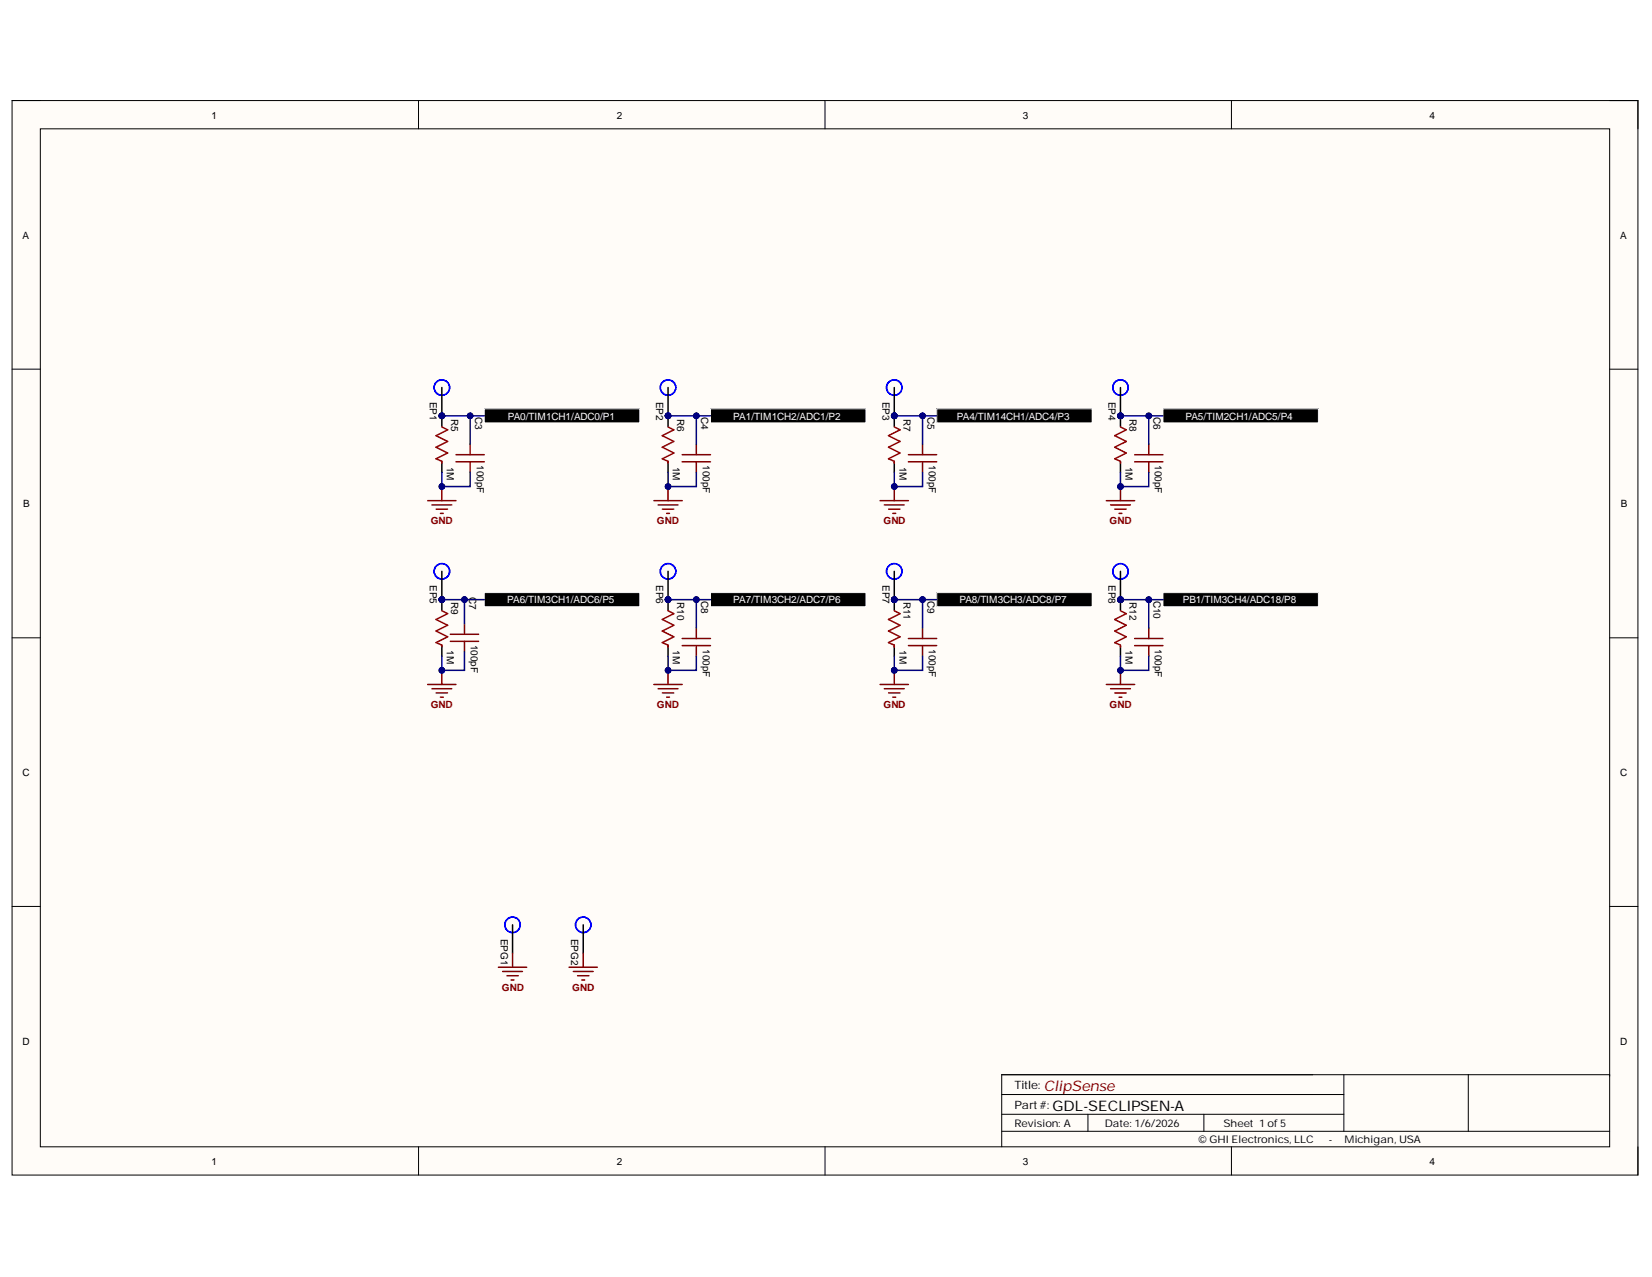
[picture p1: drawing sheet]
<svg xmlns="http://www.w3.org/2000/svg" width="279mm" height="216mm" viewBox="0 0 279 216" stroke-linecap="round" stroke-linejoin="round" font-family="sans-serif">
<defs><g id="words">
<text font-size="2.5" fill="#800000" x="176.6" y="184.4">ClipSense</text>
<text font-size="2.5" x="178" y="187.8">GDL-SECLIPSEN-A</text>
<g font-size="1.9">
<text x="171.6" y="184.1">Title:</text>
<text x="171.6" y="187.5">Part#:</text>
</g>
<g font-size="1.8">
<text x="171.6" y="190.5">Revision: A</text>
<text x="186.9" y="190.5">Date: 1/6/2026</text>
<text x="206.9" y="190.5">Sheet 1 of5</text>
<text x="202.7" y="193.3">© GHI Electronics, LLC</text>
<text x="224.7" y="193.3">-</text>
<text x="227.4" y="193.3">Michigan, USA</text>
</g>
<g font-size="1.7">
<text x="35.8" y="20">1</text>
<text x="104.3" y="20">2</text>
<text x="173" y="20">3</text>
<text x="241.8" y="20">4</text>
<text x="3.8" y="40.3">A</text>
<text x="274" y="40.3">A</text>
<text x="72.7" y="67.9" transform="rotate(90 72.7 67.9)">EP1</text>
<text x="76.3" y="70.8" transform="rotate(90 76.3 70.8)">R5</text>
<text x="80.4" y="70.5" transform="rotate(90 80.4 70.5)">C3</text>
<text x="111" y="67.9" transform="rotate(90 111 67.9)">EP2</text>
<text x="114.5" y="70.8" transform="rotate(90 114.5 70.8)">R6</text>
<text x="118.6" y="70.5" transform="rotate(90 118.6 70.5)">C4</text>
<text x="149.2" y="67.9" transform="rotate(90 149.2 67.9)">EP3</text>
<text x="152.8" y="70.8" transform="rotate(90 152.8 70.8)">R7</text>
<text x="156.8" y="70.5" transform="rotate(90 156.8 70.5)">C5</text>
<text x="187.5" y="67.9" transform="rotate(90 187.5 67.9)">EP4</text>
<text x="191" y="70.8" transform="rotate(90 191 70.8)">R8</text>
<text x="195.1" y="70.5" transform="rotate(90 195.1 70.5)">C6</text>
<text x="75.5" y="78.9" transform="rotate(90 75.5 78.9)">1M</text>
<text x="80.6" y="78.7" transform="rotate(90 80.6 78.7)">100pF</text>
<text x="113.8" y="78.9" transform="rotate(90 113.8 78.9)">1M</text>
<text x="118.9" y="78.7" transform="rotate(90 118.9 78.7)">100pF</text>
<text x="152.1" y="78.9" transform="rotate(90 152.1 78.9)">1M</text>
<text x="157.1" y="78.7" transform="rotate(90 157.1 78.7)">100pF</text>
<text x="190.3" y="78.9" transform="rotate(90 190.3 78.9)">1M</text>
<text x="195.3" y="78.7" transform="rotate(90 195.3 78.7)">100pF</text>
<text x="3.9" y="85.8">B</text>
<text x="274.1" y="85.8">B</text>
<text x="72.7" y="99" transform="rotate(90 72.7 99)">EP5</text>
<text x="76.3" y="101.8" transform="rotate(90 76.3 101.8)">R9</text>
<text x="79.4" y="100.9" transform="rotate(90 79.4 100.9)">C7</text>
<text x="111" y="99" transform="rotate(90 111 99)">EP6</text>
<text x="114.5" y="101.8" transform="rotate(90 114.5 101.8)">R10</text>
<text x="118.6" y="101.6" transform="rotate(90 118.6 101.6)">C8</text>
<text x="149.2" y="99" transform="rotate(90 149.2 99)">EP7</text>
<text x="152.8" y="101.8" transform="rotate(90 152.8 101.8)">R11</text>
<text x="156.8" y="101.6" transform="rotate(90 156.8 101.6)">C9</text>
<text x="187.5" y="99" transform="rotate(90 187.5 99)">EP8</text>
<text x="191" y="101.8" transform="rotate(90 191 101.8)">R12</text>
<text x="195.1" y="101.6" transform="rotate(90 195.1 101.6)">C10</text>
<text x="75.5" y="109.9" transform="rotate(90 75.5 109.9)">1M</text>
<text x="79.6" y="109" transform="rotate(90 79.6 109)">100pF</text>
<text x="113.8" y="109.9" transform="rotate(90 113.8 109.9)">1M</text>
<text x="118.9" y="109.8" transform="rotate(90 118.9 109.8)">100pF</text>
<text x="152.1" y="109.9" transform="rotate(90 152.1 109.9)">1M</text>
<text x="157.1" y="109.8" transform="rotate(90 157.1 109.8)">100pF</text>
<text x="190.3" y="109.9" transform="rotate(90 190.3 109.9)">1M</text>
<text x="195.3" y="109.8" transform="rotate(90 195.3 109.8)">100pF</text>
<text x="3.8" y="131.2">C</text>
<text x="274" y="131.2">C</text>
<text x="84.7" y="158.7" transform="rotate(90 84.7 158.7)">EPG1</text>
<text x="96.6" y="158.7" transform="rotate(90 96.6 158.7)">EPG2</text>
<text x="3.8" y="176.6">D</text>
<text x="274" y="176.6">D</text>
<text x="35.8" y="196.9">1</text>
<text x="104.3" y="196.9">2</text>
<text x="173" y="196.9">3</text>
<text x="241.8" y="196.9">4</text>
</g>
<g font-size="1.7" fill="#fff">
<text x="85.9" y="71">PA0/TIM1CH1/ADC0/P1</text>
<text x="124" y="71">PA1/TIM1CH2/ADC1/P2</text>
<text x="161.8" y="71">PA4/TIM14CH1/ADC4/P3</text>
<text x="200.5" y="71">PA5/TIM2CH1/ADC5/P4</text>
<text x="85.8" y="102">PA6/TIM3CH1/ADC6/P5</text>
<text x="124" y="102">PA7/TIM3CH2/ADC7/P6</text>
<text x="162.3" y="102">PA8/TIM3CH3/ADC8/P7</text>
<text x="200.1" y="102">PB1/TIM3CH4/ADC18/P8</text>
</g>
<g font-size="1.7" fill="#800000">
<text x="72.8" y="88.6">GND</text>
<text x="111.1" y="88.6">GND</text>
<text x="149.4" y="88.6">GND</text>
<text x="187.6" y="88.6">GND</text>
<text x="72.8" y="119.7">GND</text>
<text x="111.1" y="119.7">GND</text>
<text x="149.4" y="119.7">GND</text>
<text x="187.6" y="119.7">GND</text>
<text x="84.9" y="167.5">GND</text>
<text x="96.8" y="167.5">GND</text>
</g>
</g></defs>
<path d="M2 17h275v181.7h-275z" fill-rule="evenodd" fill="#fffcf8"/>
<path d="M2 17h275v181.7h-275z" fill="none" stroke="#000" stroke-width=".17"/>
<path d="M6.8 21.8h265.4v172.1h-265.4z" fill-rule="evenodd" fill="#fffcf8"/>
<g fill="none" stroke="#000" stroke-width=".17">
<path d="M2 17h4.8M70.8 17v4.8M139.5 17v4.8M208.3 17v4.8M272.2 17h4.8v4.8M6.8 21.8h265.4v172.1h-265.4zM2 62.4h4.8M272.2 62.4h4.8M2 107.8h4.8M272.2 107.8h4.8M2 153.3h4.8M272.2 153.3h4.8"/>
<path d="M70.8 193.9v4.8M139.5 193.9v4.8M169.4 188.4h57.9M169.4 191.3h102.8M169.4 185.1h57.9M184 188.4v2.9M203.6 188.4v2.9M208.3 193.9v4.8M227.3 181.7v9.6M248.3 181.7v9.6M272.2 181.9v-.2h-102.8v12.2M277 193.9v4.8"/>
</g>
<circle cx="189.5" cy="101.4" r=".48" fill="#000080"/>
<circle cx="189.5" cy="101.4" r=".48" fill="none" stroke="#000080" stroke-width=".17"/>
<circle cx="189.5" cy="96.6" r="1.31" fill="none" stroke="#00f" stroke-width=".25"/>
<path d="M189.5 96.6v4.8" fill="none" stroke="#000" stroke-width=".25"/>
<circle cx="189.5" cy="101.4" r=".48" fill="#000080"/>
<circle cx="189.5" cy="101.4" r=".48" fill="none" stroke="#000080" stroke-width=".17"/>
<circle cx="151.2" cy="101.4" r=".48" fill="#000080"/>
<circle cx="151.2" cy="101.4" r=".48" fill="none" stroke="#000080" stroke-width=".17"/>
<circle cx="151.2" cy="96.6" r="1.31" fill="none" stroke="#00f" stroke-width=".25"/>
<path d="M151.2 96.6v4.8" fill="none" stroke="#000" stroke-width=".25"/>
<circle cx="151.2" cy="101.4" r=".48" fill="#000080"/>
<circle cx="151.2" cy="101.4" r=".48" fill="none" stroke="#000080" stroke-width=".17"/>
<circle cx="113" cy="101.4" r=".48" fill="#000080"/>
<circle cx="113" cy="101.4" r=".48" fill="none" stroke="#000080" stroke-width=".17"/>
<circle cx="113" cy="96.6" r="1.31" fill="none" stroke="#00f" stroke-width=".25"/>
<path d="M113 96.6v4.8" fill="none" stroke="#000" stroke-width=".25"/>
<circle cx="113" cy="101.4" r=".48" fill="#000080"/>
<circle cx="113" cy="101.4" r=".48" fill="none" stroke="#000080" stroke-width=".17"/>
<circle cx="74.7" cy="101.4" r=".48" fill="#000080"/>
<circle cx="74.7" cy="101.4" r=".48" fill="none" stroke="#000080" stroke-width=".17"/>
<circle cx="74.7" cy="96.6" r="1.31" fill="none" stroke="#00f" stroke-width=".25"/>
<path d="M74.7 96.6v4.8" fill="none" stroke="#000" stroke-width=".25"/>
<circle cx="74.7" cy="101.4" r=".48" fill="#000080"/>
<circle cx="74.7" cy="101.4" r=".48" fill="none" stroke="#000080" stroke-width=".17"/>
<circle cx="189.5" cy="70.3" r=".48" fill="#000080"/>
<circle cx="189.5" cy="70.3" r=".48" fill="none" stroke="#000080" stroke-width=".17"/>
<circle cx="189.5" cy="65.5" r="1.31" fill="none" stroke="#00f" stroke-width=".25"/>
<path d="M189.5 65.5v4.8" fill="none" stroke="#000" stroke-width=".25"/>
<circle cx="189.5" cy="70.3" r=".48" fill="#000080"/>
<circle cx="189.5" cy="70.3" r=".48" fill="none" stroke="#000080" stroke-width=".17"/>
<circle cx="151.2" cy="70.3" r=".48" fill="#000080"/>
<circle cx="151.2" cy="70.3" r=".48" fill="none" stroke="#000080" stroke-width=".17"/>
<circle cx="151.2" cy="65.5" r="1.31" fill="none" stroke="#00f" stroke-width=".25"/>
<path d="M151.2 65.5v4.8" fill="none" stroke="#000" stroke-width=".25"/>
<circle cx="151.2" cy="70.3" r=".48" fill="#000080"/>
<circle cx="151.2" cy="70.3" r=".48" fill="none" stroke="#000080" stroke-width=".17"/>
<circle cx="113" cy="70.3" r=".48" fill="#000080"/>
<circle cx="113" cy="70.3" r=".48" fill="none" stroke="#000080" stroke-width=".17"/>
<circle cx="113" cy="65.5" r="1.31" fill="none" stroke="#00f" stroke-width=".25"/>
<path d="M113 65.5v4.8" fill="none" stroke="#000" stroke-width=".25"/>
<circle cx="113" cy="70.3" r=".48" fill="#000080"/>
<circle cx="113" cy="70.3" r=".48" fill="none" stroke="#000080" stroke-width=".17"/>
<circle cx="74.7" cy="70.3" r=".48" fill="#000080"/>
<circle cx="74.7" cy="70.3" r=".48" fill="none" stroke="#000080" stroke-width=".17"/>
<circle cx="74.7" cy="65.5" r="1.31" fill="none" stroke="#00f" stroke-width=".25"/>
<path d="M74.7 65.5v4.8" fill="none" stroke="#000" stroke-width=".25"/>
<circle cx="74.7" cy="70.3" r=".48" fill="#000080"/>
<circle cx="74.7" cy="70.3" r=".48" fill="none" stroke="#000080" stroke-width=".17"/>
<circle cx="74.7" cy="70.3" r=".48" fill="#000080"/>
<circle cx="74.7" cy="70.3" r=".48" fill="none" stroke="#000080" stroke-width=".17"/>
<path d="M74.7 70.3v1.8M74.7 78.2v1.7" fill="none" stroke="#000" stroke-width=".25"/>
<circle cx="74.7" cy="70.3" r=".48" fill="#000080"/>
<circle cx="74.7" cy="70.3" r=".48" fill="none" stroke="#000080" stroke-width=".17"/>
<path d="M74.7 72.2l1 .5-2 1 2 .9-2 1 2 1-2 1 1 .4v.3" fill="none" stroke="#980000" stroke-width=".25"/>
<path d="M77.1 78.1h4.8M77.1 76.9h4.8M79.5 75.1v1.8M79.5 78.1v1.8M72.3 84.6h4.8M73.1 85.4h3.3M73.8 86.1h1.9M74.5 86.8h.5M74.7 82.3v2.3" fill="none" stroke="#800000" stroke-width=".25"/>
<circle cx="74.7" cy="82.3" r=".48" fill="#000080"/>
<circle cx="74.7" cy="82.3" r=".48" fill="none" stroke="#000080" stroke-width=".17"/>
<circle cx="113" cy="70.3" r=".48" fill="#000080"/>
<circle cx="113" cy="70.3" r=".48" fill="none" stroke="#000080" stroke-width=".17"/>
<path d="M113 70.3v1.8M113 78.2v1.7" fill="none" stroke="#000" stroke-width=".25"/>
<circle cx="113" cy="70.3" r=".48" fill="#000080"/>
<circle cx="113" cy="70.3" r=".48" fill="none" stroke="#000080" stroke-width=".17"/>
<path d="M113 72.2l1 .5-2 1 2 .9-2 1 2 1-2 1 1 .4v.3" fill="none" stroke="#980000" stroke-width=".25"/>
<path d="M115.4 78.1h4.8M115.4 76.9h4.8M117.8 75.1v1.8M117.8 78.1v1.8M110.6 84.6h4.8M111.3 85.4h3.4M112 86.1h1.9M112.7 86.8h.5M113 82.3v2.3" fill="none" stroke="#800000" stroke-width=".25"/>
<circle cx="113" cy="82.3" r=".48" fill="#000080"/>
<circle cx="113" cy="82.3" r=".48" fill="none" stroke="#000080" stroke-width=".17"/>
<circle cx="151.2" cy="70.3" r=".48" fill="#000080"/>
<circle cx="151.2" cy="70.3" r=".48" fill="none" stroke="#000080" stroke-width=".17"/>
<path d="M151.2 70.3v1.8M151.2 78.2v1.7" fill="none" stroke="#000" stroke-width=".25"/>
<circle cx="151.2" cy="70.3" r=".48" fill="#000080"/>
<circle cx="151.2" cy="70.3" r=".48" fill="none" stroke="#000080" stroke-width=".17"/>
<path d="M151.2 72.2l1 .5-1.9 1 1.9 .9-1.9 1 1.9 1-1.9 1 .9 .4v.3" fill="none" stroke="#980000" stroke-width=".25"/>
<path d="M153.6 78.1h4.8M153.6 76.9h4.8M156 75.1v1.8M156 78.1v1.8M148.9 84.6h4.7M149.6 85.4h3.3M150.3 86.1h1.9M151 86.8h.5M151.2 82.3v2.3" fill="none" stroke="#800000" stroke-width=".25"/>
<circle cx="151.2" cy="82.3" r=".48" fill="#000080"/>
<circle cx="151.2" cy="82.3" r=".48" fill="none" stroke="#000080" stroke-width=".17"/>
<circle cx="189.5" cy="70.3" r=".48" fill="#000080"/>
<circle cx="189.5" cy="70.3" r=".48" fill="none" stroke="#000080" stroke-width=".17"/>
<path d="M189.5 70.3v1.8M189.5 78.2v1.7" fill="none" stroke="#000" stroke-width=".25"/>
<circle cx="189.5" cy="70.3" r=".48" fill="#000080"/>
<circle cx="189.5" cy="70.3" r=".48" fill="none" stroke="#000080" stroke-width=".17"/>
<path d="M189.5 72.2l1 .5-2 1 2 .9-2 1 2 1-2 1 1 .4v.3" fill="none" stroke="#980000" stroke-width=".25"/>
<path d="M191.9 78.1h4.8M191.9 76.9h4.8M194.3 75.1v1.8M194.3 78.1v1.8M187.1 84.7h4.8M187.8 85.4h3.4M188.5 86.1h2M189.3 86.8h.4M189.5 82.3v2.4" fill="none" stroke="#800000" stroke-width=".25"/>
<circle cx="189.5" cy="82.3" r=".48" fill="#000080"/>
<circle cx="189.5" cy="82.3" r=".48" fill="none" stroke="#000080" stroke-width=".17"/>
<circle cx="74.7" cy="101.4" r=".48" fill="#000080"/>
<circle cx="74.7" cy="101.4" r=".48" fill="none" stroke="#000080" stroke-width=".17"/>
<path d="M74.7 101.4v1.8M74.7 109.2v1.7" fill="none" stroke="#000" stroke-width=".25"/>
<circle cx="74.7" cy="101.4" r=".48" fill="#000080"/>
<circle cx="74.7" cy="101.4" r=".48" fill="none" stroke="#000080" stroke-width=".17"/>
<path d="M74.7 103.3l1 .4-2 1 2 1-2 1 2 1-2 .9 1 .5v.3" fill="none" stroke="#980000" stroke-width=".25"/>
<path d="M72.3 115.7h4.8M73.1 116.4h3.3M73.8 117.2h1.9M74.5 117.9h.5M74.7 113.3v2.4M76.2 108.4h4.7M76.2 107.2h4.7M78.6 105.4v1.8M78.6 108.4v1.8" fill="none" stroke="#800000" stroke-width=".25"/>
<circle cx="74.7" cy="113.3" r=".48" fill="#000080"/>
<circle cx="74.7" cy="113.3" r=".48" fill="none" stroke="#000080" stroke-width=".17"/>
<circle cx="113" cy="101.4" r=".48" fill="#000080"/>
<circle cx="113" cy="101.4" r=".48" fill="none" stroke="#000080" stroke-width=".17"/>
<path d="M113 101.4v1.8M113 109.2v1.7" fill="none" stroke="#000" stroke-width=".25"/>
<circle cx="113" cy="101.4" r=".48" fill="#000080"/>
<circle cx="113" cy="101.4" r=".48" fill="none" stroke="#000080" stroke-width=".17"/>
<path d="M113 103.3l1 .4-2 1 2 1-2 1 2 1-2 .9 1 .5v.3" fill="none" stroke="#980000" stroke-width=".25"/>
<path d="M110.6 115.7h4.8M111.3 116.4h3.4M112 117.2h1.9M112.7 117.9h.5M113 113.3v2.4M115.4 109.2h4.8M115.4 108h4.8M117.8 106.2v1.8M117.8 109.2v1.7" fill="none" stroke="#800000" stroke-width=".25"/>
<circle cx="113" cy="113.3" r=".48" fill="#000080"/>
<circle cx="113" cy="113.3" r=".48" fill="none" stroke="#000080" stroke-width=".17"/>
<circle cx="151.2" cy="101.4" r=".48" fill="#000080"/>
<circle cx="151.2" cy="101.4" r=".48" fill="none" stroke="#000080" stroke-width=".17"/>
<path d="M151.2 101.4v1.8M151.2 109.2v1.7" fill="none" stroke="#000" stroke-width=".25"/>
<circle cx="151.2" cy="101.4" r=".48" fill="#000080"/>
<circle cx="151.2" cy="101.4" r=".48" fill="none" stroke="#000080" stroke-width=".17"/>
<path d="M151.2 103.3l1 .4-1.9 1 1.9 1-1.9 1 1.9 1-1.9 .9 .9 .5v.3" fill="none" stroke="#980000" stroke-width=".25"/>
<path d="M148.9 115.7h4.7M149.6 116.4h3.3M150.3 117.2h1.9M151 117.9h.5M151.2 113.3v2.4M153.6 109.2h4.8M153.6 108h4.8M156 106.2v1.8M156 109.2v1.7" fill="none" stroke="#800000" stroke-width=".25"/>
<circle cx="151.2" cy="113.3" r=".48" fill="#000080"/>
<circle cx="151.2" cy="113.3" r=".48" fill="none" stroke="#000080" stroke-width=".17"/>
<circle cx="189.5" cy="101.4" r=".48" fill="#000080"/>
<circle cx="189.5" cy="101.4" r=".48" fill="none" stroke="#000080" stroke-width=".17"/>
<path d="M189.5 101.4v1.8M189.5 109.3v1.6" fill="none" stroke="#000" stroke-width=".25"/>
<circle cx="189.5" cy="101.4" r=".48" fill="#000080"/>
<circle cx="189.5" cy="101.4" r=".48" fill="none" stroke="#000080" stroke-width=".17"/>
<path d="M189.5 103.3l1 .5-2 .9 2 1-2 1 2 1-2 .9 1 .5v.3" fill="none" stroke="#980000" stroke-width=".25"/>
<path d="M187.1 115.7h4.8M187.8 116.4h3.4M188.5 117.2h2M189.3 117.9h.4M189.5 113.3v2.4M191.9 109.2h4.8M191.9 108h4.8M194.3 106.2v1.8M194.3 109.2v1.7" fill="none" stroke="#800000" stroke-width=".25"/>
<circle cx="189.5" cy="113.3" r=".48" fill="#000080"/>
<circle cx="189.5" cy="113.3" r=".48" fill="none" stroke="#000080" stroke-width=".17"/>
<g fill="#000">
<path d="M81.9 69.1h26.3v2.4h-26.3z" fill-rule="evenodd"/>
<path d="M120.2 69.1h26.3v2.4h-26.3z" fill-rule="evenodd"/>
<path d="M158.4 69.1h26.3v2.4h-26.3z" fill-rule="evenodd"/>
<path d="M196.7 69.1h26.3v2.4h-26.3z" fill-rule="evenodd"/>
<path d="M81.9 100.2h26.3v2.4h-26.3z" fill-rule="evenodd"/>
<path d="M120.2 100.2h26.3v2.4h-26.3z" fill-rule="evenodd"/>
<path d="M158.4 100.2h26.3v2.4h-26.3z" fill-rule="evenodd"/>
<path d="M196.7 100.2h26.3v2.4h-26.3z" fill-rule="evenodd"/>
</g>
<path d="M81.9 69.1h26.3v2.4h-26.3zM120.2 69.1h26.3v2.4h-26.3zM158.4 69.1h26.3v2.4h-26.3zM196.7 69.1h26.3v2.4h-26.3zM81.9 100.2h26.3v2.4h-26.3zM120.2 100.2h26.3v2.4h-26.3zM158.4 100.2h26.3v2.4h-26.3zM196.7 100.2h26.3v2.4h-26.3z" fill="none" stroke="#fff" stroke-width=".17"/>
<g fill="none" stroke="#00f" stroke-width=".25">
<circle cx="86.7" cy="156.4" r="1.31"/>
<circle cx="98.6" cy="156.4" r="1.31"/>
</g>
<path d="M86.7 156.4v4.7M98.6 156.4v4.7" fill="none" stroke="#000" stroke-width=".25"/>
<path d="M84.3 163.5h4.8M85 164.2h3.4M85.7 165h1.9M86.4 165.7h.5M86.7 161.1v2.4M96.2 163.5h4.8M97 164.2h3.3M97.7 165h1.9M98.4 165.7h.5M98.6 161.1v2.4" fill="none" stroke="#800000" stroke-width=".25"/>
<path d="M74.7 79.9v2.4h4.8v-2.4" fill="none" stroke="#000080" stroke-width=".25"/>
<circle cx="74.7" cy="82.3" r=".48" fill="#000080"/>
<circle cx="74.7" cy="82.3" r=".48" fill="none" stroke="#000080" stroke-width=".17"/>
<path d="M113 79.9v2.4h4.8v-2.4" fill="none" stroke="#000080" stroke-width=".25"/>
<circle cx="113" cy="82.3" r=".48" fill="#000080"/>
<circle cx="113" cy="82.3" r=".48" fill="none" stroke="#000080" stroke-width=".17"/>
<path d="M151.2 79.9v2.4h4.8v-2.4" fill="none" stroke="#000080" stroke-width=".25"/>
<circle cx="151.2" cy="82.3" r=".48" fill="#000080"/>
<circle cx="151.2" cy="82.3" r=".48" fill="none" stroke="#000080" stroke-width=".17"/>
<path d="M189.5 79.9v2.4h4.8v-2.4" fill="none" stroke="#000080" stroke-width=".25"/>
<circle cx="189.5" cy="82.3" r=".48" fill="#000080"/>
<circle cx="189.5" cy="82.3" r=".48" fill="none" stroke="#000080" stroke-width=".17"/>
<path d="M78.6 110.2v3.1h-3.9v-2.4" fill="none" stroke="#000080" stroke-width=".25"/>
<circle cx="74.7" cy="113.3" r=".48" fill="#000080"/>
<circle cx="74.7" cy="113.3" r=".48" fill="none" stroke="#000080" stroke-width=".17"/>
<path d="M113 110.9v2.4h4.8v-2.4" fill="none" stroke="#000080" stroke-width=".25"/>
<circle cx="113" cy="113.3" r=".48" fill="#000080"/>
<circle cx="113" cy="113.3" r=".48" fill="none" stroke="#000080" stroke-width=".17"/>
<path d="M151.2 110.9v2.4h4.8v-2.4" fill="none" stroke="#000080" stroke-width=".25"/>
<circle cx="151.2" cy="113.3" r=".48" fill="#000080"/>
<circle cx="151.2" cy="113.3" r=".48" fill="none" stroke="#000080" stroke-width=".17"/>
<path d="M189.5 110.9v2.4h4.8v-2.4" fill="none" stroke="#000080" stroke-width=".25"/>
<circle cx="189.5" cy="113.3" r=".48" fill="#000080"/>
<circle cx="189.5" cy="113.3" r=".48" fill="none" stroke="#000080" stroke-width=".17"/>
<path d="M79.5 70.3v4.8" fill="none" stroke="#000080" stroke-width=".25"/>
<circle cx="79.5" cy="70.3" r=".48" fill="#000080"/>
<circle cx="79.5" cy="70.3" r=".48" fill="none" stroke="#000080" stroke-width=".17"/>
<path d="M117.8 70.3v4.8" fill="none" stroke="#000080" stroke-width=".25"/>
<circle cx="117.8" cy="70.3" r=".48" fill="#000080"/>
<circle cx="117.8" cy="70.3" r=".48" fill="none" stroke="#000080" stroke-width=".17"/>
<path d="M156 70.3v4.8" fill="none" stroke="#000080" stroke-width=".25"/>
<circle cx="156" cy="70.3" r=".48" fill="#000080"/>
<circle cx="156" cy="70.3" r=".48" fill="none" stroke="#000080" stroke-width=".17"/>
<path d="M194.3 70.3v4.8" fill="none" stroke="#000080" stroke-width=".25"/>
<circle cx="194.3" cy="70.3" r=".48" fill="#000080"/>
<circle cx="194.3" cy="70.3" r=".48" fill="none" stroke="#000080" stroke-width=".17"/>
<path d="M117.8 101.4v4.8" fill="none" stroke="#000080" stroke-width=".25"/>
<circle cx="117.8" cy="101.4" r=".48" fill="#000080"/>
<circle cx="117.8" cy="101.4" r=".48" fill="none" stroke="#000080" stroke-width=".17"/>
<path d="M156 101.4v4.8" fill="none" stroke="#000080" stroke-width=".25"/>
<circle cx="156" cy="101.4" r=".48" fill="#000080"/>
<circle cx="156" cy="101.4" r=".48" fill="none" stroke="#000080" stroke-width=".17"/>
<path d="M194.3 101.4v4.8" fill="none" stroke="#000080" stroke-width=".25"/>
<circle cx="194.3" cy="101.4" r=".48" fill="#000080"/>
<circle cx="194.3" cy="101.4" r=".48" fill="none" stroke="#000080" stroke-width=".17"/>
<path d="M74.7 70.3h7.2" fill="none" stroke="#000080" stroke-width=".25"/>
<circle cx="74.7" cy="70.3" r=".48" fill="#000080"/>
<circle cx="74.7" cy="70.3" r=".48" fill="none" stroke="#000080" stroke-width=".17"/>
<circle cx="79.5" cy="70.3" r=".48" fill="#000080"/>
<circle cx="79.5" cy="70.3" r=".48" fill="none" stroke="#000080" stroke-width=".17"/>
<path d="M113 101.4h7.2" fill="none" stroke="#000080" stroke-width=".25"/>
<circle cx="113" cy="101.4" r=".48" fill="#000080"/>
<circle cx="113" cy="101.4" r=".48" fill="none" stroke="#000080" stroke-width=".17"/>
<circle cx="117.8" cy="101.4" r=".48" fill="#000080"/>
<circle cx="117.8" cy="101.4" r=".48" fill="none" stroke="#000080" stroke-width=".17"/>
<path d="M113 70.3h7.2" fill="none" stroke="#000080" stroke-width=".25"/>
<circle cx="113" cy="70.3" r=".48" fill="#000080"/>
<circle cx="113" cy="70.3" r=".48" fill="none" stroke="#000080" stroke-width=".17"/>
<circle cx="117.8" cy="70.3" r=".48" fill="#000080"/>
<circle cx="117.8" cy="70.3" r=".48" fill="none" stroke="#000080" stroke-width=".17"/>
<path d="M151.2 101.4h7.2" fill="none" stroke="#000080" stroke-width=".25"/>
<circle cx="151.2" cy="101.4" r=".48" fill="#000080"/>
<circle cx="151.2" cy="101.4" r=".48" fill="none" stroke="#000080" stroke-width=".17"/>
<circle cx="156" cy="101.4" r=".48" fill="#000080"/>
<circle cx="156" cy="101.4" r=".48" fill="none" stroke="#000080" stroke-width=".17"/>
<path d="M151.2 70.3h7.2" fill="none" stroke="#000080" stroke-width=".25"/>
<circle cx="151.2" cy="70.3" r=".48" fill="#000080"/>
<circle cx="151.2" cy="70.3" r=".48" fill="none" stroke="#000080" stroke-width=".17"/>
<circle cx="156" cy="70.3" r=".48" fill="#000080"/>
<circle cx="156" cy="70.3" r=".48" fill="none" stroke="#000080" stroke-width=".17"/>
<path d="M189.5 101.4h7.2" fill="none" stroke="#000080" stroke-width=".25"/>
<circle cx="189.5" cy="101.4" r=".48" fill="#000080"/>
<circle cx="189.5" cy="101.4" r=".48" fill="none" stroke="#000080" stroke-width=".17"/>
<circle cx="194.3" cy="101.4" r=".48" fill="#000080"/>
<circle cx="194.3" cy="101.4" r=".48" fill="none" stroke="#000080" stroke-width=".17"/>
<path d="M189.5 70.3h7.2" fill="none" stroke="#000080" stroke-width=".25"/>
<circle cx="189.5" cy="70.3" r=".48" fill="#000080"/>
<circle cx="189.5" cy="70.3" r=".48" fill="none" stroke="#000080" stroke-width=".17"/>
<circle cx="194.3" cy="70.3" r=".48" fill="#000080"/>
<circle cx="194.3" cy="70.3" r=".48" fill="none" stroke="#000080" stroke-width=".17"/>
<path d="M74.7 101.4h7.2" fill="none" stroke="#000080" stroke-width=".25"/>
<circle cx="74.7" cy="101.4" r=".48" fill="#000080"/>
<circle cx="74.7" cy="101.4" r=".48" fill="none" stroke="#000080" stroke-width=".17"/>
<circle cx="78.6" cy="101.4" r=".48" fill="#000080"/>
<circle cx="78.6" cy="101.4" r=".48" fill="none" stroke="#000080" stroke-width=".17"/>
<path d="M78.6 101.4v4" fill="none" stroke="#000080" stroke-width=".25"/>
<circle cx="78.6" cy="101.4" r=".48" fill="#000080"/>
<circle cx="78.6" cy="101.4" r=".48" fill="none" stroke="#000080" stroke-width=".17"/>
<use href="#words"/>
</svg>
